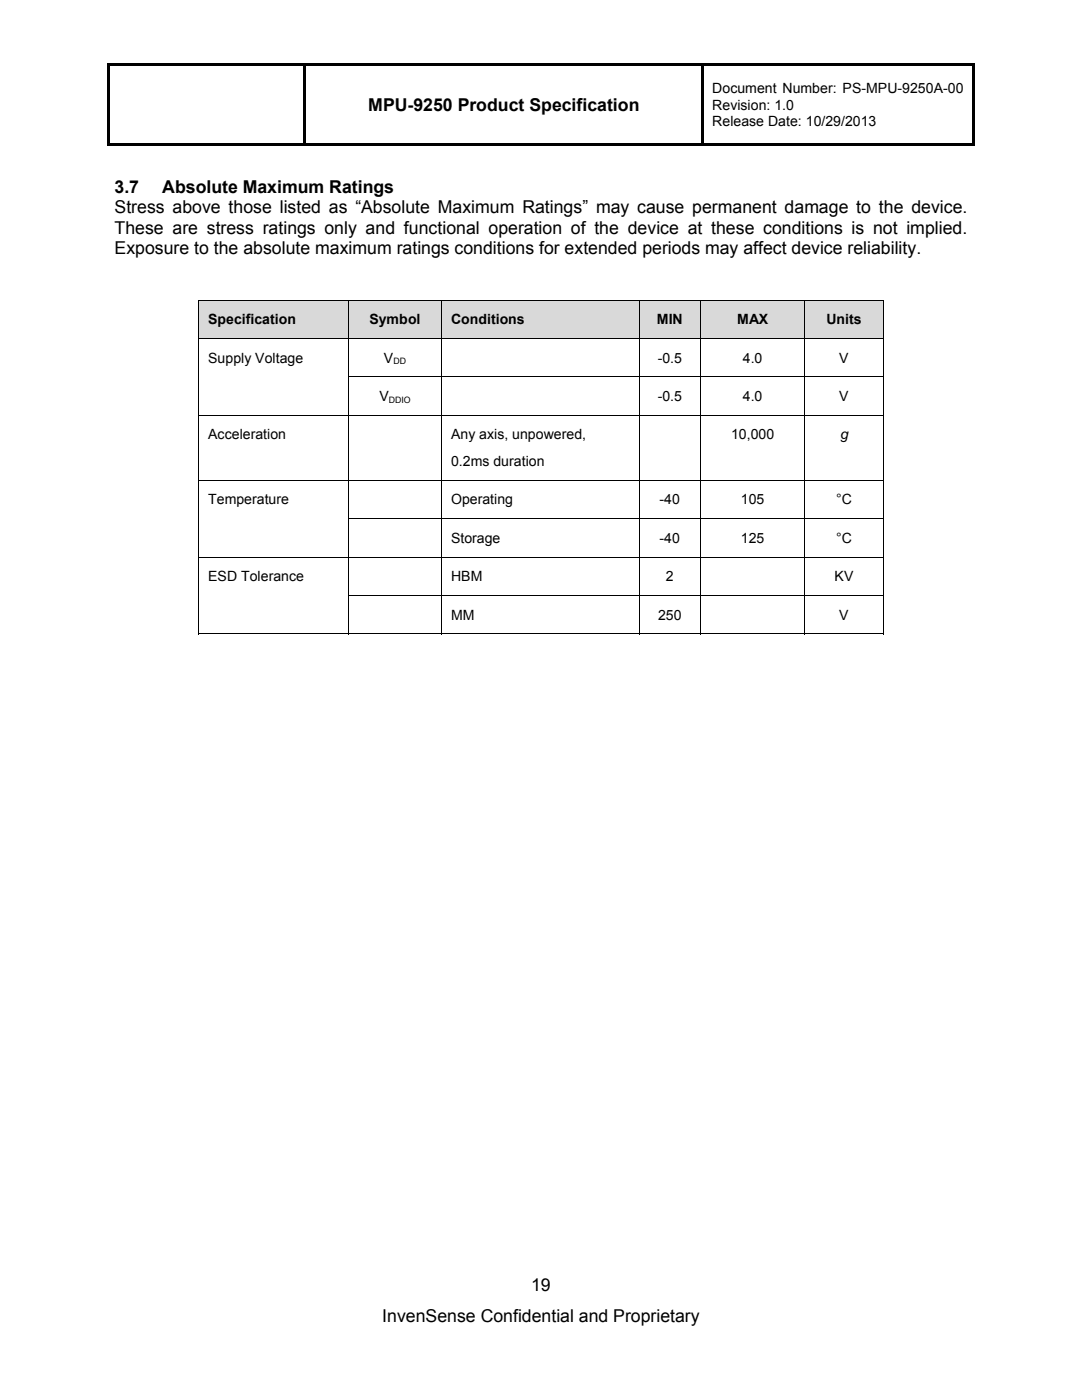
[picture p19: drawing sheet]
<svg xmlns="http://www.w3.org/2000/svg" width="216mm" height="279mm" viewBox="0 0 216 279" stroke-linecap="round" stroke-linejoin="round" font-family="sans-serif">
<defs><g id="words">
<g font-size="3.5">
<text x="73.5" y="22.2">MPU-9250 Product Specification</text>
<text x="22.9" y="38.6">3.7</text>
<text x="32.4" y="38.6">Absolute Maximum Ratings</text>
<text x="22.9" y="42.6">Stress above those listed as “Absolute Maximum Ratings” may cause permanent damage to the device.</text>
<text x="22.9" y="46.7">These are stress ratings only and functional operation of the device at these conditions is not implied.</text>
<text x="22.9" y="50.7">Exposure to the absolute maximum ratings conditions for extended periods may affect device reliability.</text>
<text x="106" y="257.6">19</text>
<text x="76.3" y="263.8">InvenSense Confidential and Proprietary</text>
</g>
<g font-size="2.8">
<text x="142.1" y="18.6">Document Number: PS-MPU-9250A-00</text>
<text x="142.1" y="21.9">Revision: 1.0</text>
<text x="142.1" y="25.1">Release Date: 10/29/2013</text>
<text x="41.6" y="64.7">Specification</text>
<text x="73.7" y="64.7">Symbol</text>
<text x="90" y="64.7">Conditions</text>
<text x="131.1" y="64.7">MIN</text>
<text x="147.1" y="64.7">MAX</text>
<text x="164.9" y="64.7">Units</text>
<text x="41.6" y="72.3">Supply Voltage</text>
<text x="76.6" y="72.3">V</text>
<text x="131.2" y="72.3">-0.5</text>
<text x="148.2" y="72.3">4.0</text>
<text x="167.5" y="72.3">V</text>
<text x="75.7" y="80">V</text>
<text x="131.2" y="80">-0.5</text>
<text x="148.2" y="80">4.0</text>
<text x="167.5" y="80">V</text>
<text x="41.6" y="87.7">Acceleration</text>
<text x="90" y="87.7">Any axis, unpowered,</text>
<text x="145.9" y="87.7">10,000</text>
<text x="167.6" y="87.7">g</text>
<text x="90" y="93">0.2ms duration</text>
<text x="41.6" y="100.7">Temperature</text>
<text x="90" y="100.7">Operating</text>
<text x="131.6" y="100.7">-40</text>
<text x="147.8" y="100.7">105</text>
<text x="166.8" y="100.7">°C</text>
<text x="90" y="108.3">Storage</text>
<text x="131.6" y="108.3">-40</text>
<text x="147.8" y="108.3">125</text>
<text x="166.8" y="108.3">°C</text>
<text x="41.6" y="116">ESD Tolerance</text>
<text x="90" y="116">HBM</text>
<text x="132.9" y="116">2</text>
<text x="166.5" y="116">KV</text>
<text x="90" y="123.6">MM</text>
<text x="131.3" y="123.6">250</text>
<text x="167.5" y="123.6">V</text>
</g>
<g font-size="1.8">
<text x="78.5" y="72.7">DD</text>
<text x="77.6" y="80.4">DDIO</text>
</g>
</g></defs>
<path d="M21.4 12.7h.5v.5h-.5zM21.4 12.7h173.1v.5h-173.1zM193.9 12.7h.6v.5h-.6zM21.4 13.2h.5v15.9h-.5zM21.4 28.6h39.2v.5h-39.2zM60.6 13.2h.5v15.9h-.5zM61.1 28.6h78.9v.5h-78.9zM140 13.2h.5v15.9h-.5zM140.5 28.6h53.4v.5h-53.4zM193.9 13.2h.6v15.9h-.6zM193.9 28.6h.6v.5h-.6z" fill="#000"/>
<g fill="#d9d9d9">
<path d="M39.8 60h29.7v7.5h-29.7z"/>
<path d="M41.6 60h26.1v7.5h-26.1z"/>
<path d="M69.7 60h18.3v7.5h-18.3z"/>
<path d="M71.5 60h14.7v7.5h-14.7z"/>
<path d="M88.2 60h39.3v7.5h-39.3z"/>
<path d="M90 60h35.6v7.5h-35.6z"/>
<path d="M127.6 60h12.1v7.5h-12.1z"/>
<path d="M129.5 60h8.4v7.5h-8.4z"/>
<path d="M139.9 60h20.6v7.5h-20.6z"/>
<path d="M141.7 60h17v7.5h-17z"/>
<path d="M160.7 60h15.5v7.5h-15.5z"/>
<path d="M162.5 60h11.8v7.5h-11.8z"/>
</g>
<path d="M39.6 59.8h.1v.2h-.1zM176.2 59.8h.1v.2h-.1zM39.6 75.1h.1v.2h-.1zM39.6 103.4h.1v.2h-.1zM39.6 118.7h.1v.2h-.1zM176.2 126.4h.1v.2h-.1z" fill="#000"/>
<g fill="none" stroke="#000" stroke-width=".2">
<path d="M39.6 59.9h136.7M39.6 60v7.5M69.6 60v7.5M88.1 60v7.5M127.6 60v7.5M139.8 60v7.5M160.6 60v7.5M176.3 60v7.5M39.6 67.5h136.7M39.6 67.6v7.5M39.6 75.3v7.5M69.5 75.2h106.8"/>
<path d="M69.6 67.6v7.5M69.6 75.3v7.5M88.1 67.6v7.5M88.1 75.3v7.5M127.6 67.6v7.5M127.6 75.3v7.5M139.8 67.6v7.5M139.8 75.3v7.5M160.6 67.6v7.5M160.6 75.3v7.5M176.3 67.6v7.5M176.3 75.3v7.5"/>
<path d="M39.6 82.8h136.7M39.6 95.9h136.7M39.6 82.9v12.9M39.6 95.9v7.5M69.6 82.9v12.9M69.6 95.9v7.5M88.1 82.9v12.9M88.1 95.9v7.5M127.6 82.9v12.9M127.6 95.9v7.5M139.8 82.9v12.9M139.8 95.9v7.5"/>
<path d="M160.6 82.9v12.9M160.6 95.9v7.5M176.3 82.9v12.9M176.3 95.9v7.5M39.6 111.2h136.7M39.6 103.6v7.5M39.6 111.3v7.4M39.6 118.9v7.7M69.5 103.5h106.8M69.5 118.8h106.8M69.6 103.6v7.5M69.6 111.3v7.4"/>
<path d="M69.6 118.9v7.7M88.1 103.6v7.5M88.1 111.3v7.4M88.1 118.9v7.7M127.6 103.6v7.5M127.6 111.3v7.4M127.6 118.9v7.7M139.8 103.6v7.5M139.8 111.3v7.4M139.8 118.9v7.7M160.6 103.6v7.5M160.6 111.3v7.4"/>
<path d="M160.6 118.9v7.7M176.3 103.6v7.5M176.3 111.3v7.4M176.3 118.9v7.7M39.6 126.5h29.9M69.7 126.5h18.3M88.2 126.5h39.3M127.6 126.5h12.1M139.9 126.5h20.6M160.7 126.5h15.5"/>
</g>
<use href="#words"/>
</svg>
